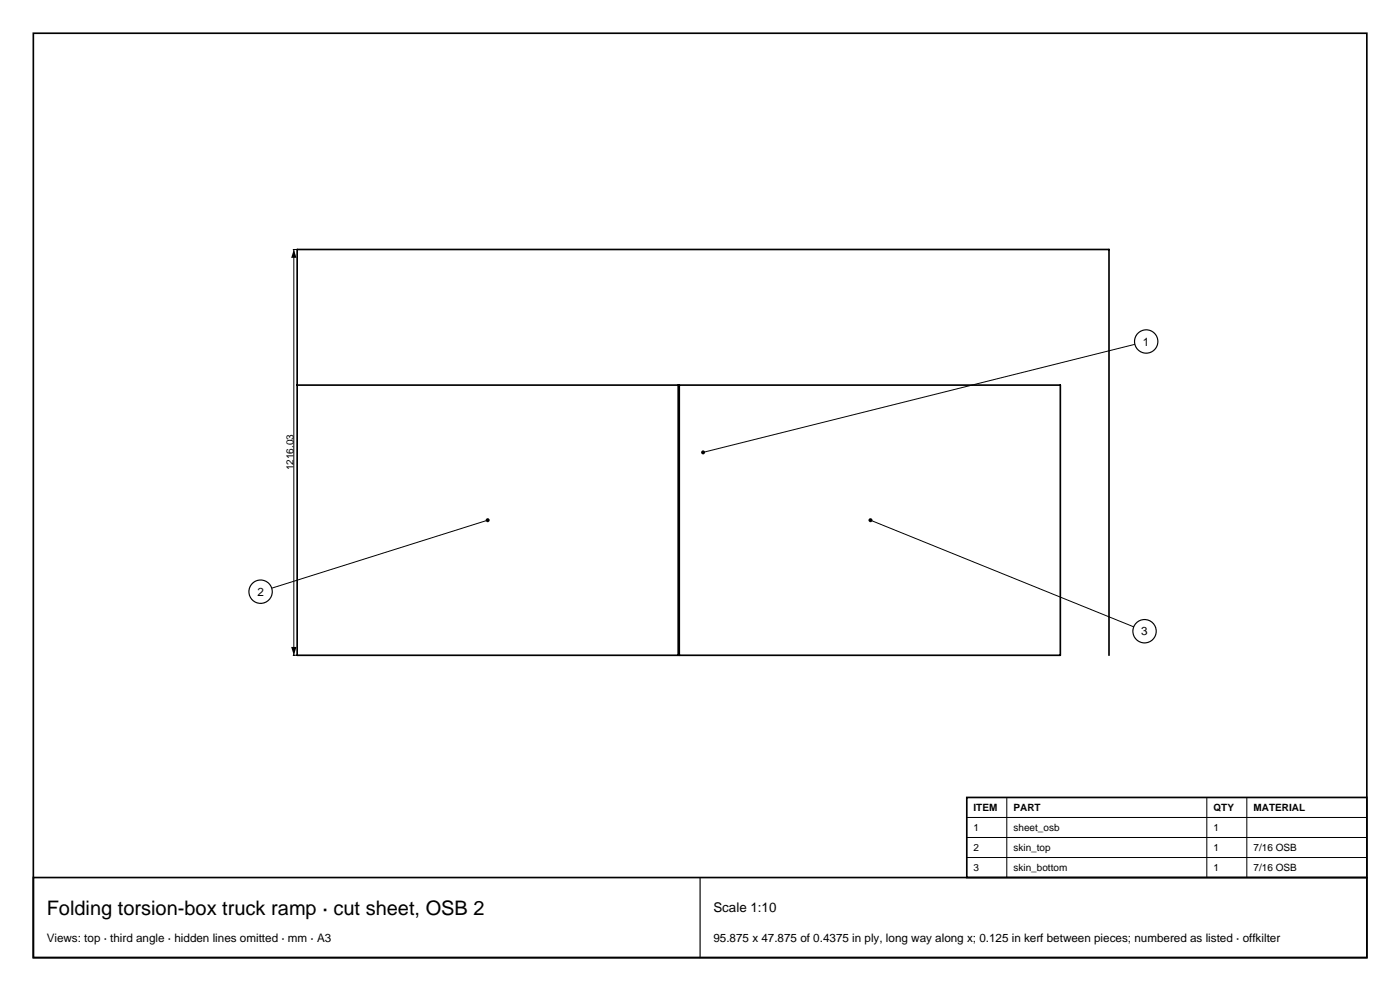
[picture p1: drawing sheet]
<svg xmlns="http://www.w3.org/2000/svg" width="420mm" height="297mm" viewBox="0 0 420 297" stroke-linecap="round" stroke-linejoin="round" font-family="sans-serif">
<defs><g id="words">
<text font-size="6" x="14" y="274.2">Folding torsion-box truck ramp · cut sheet, OSB 2</text>
<text font-size="4" x="214" y="273.4">Scale 1:10</text>
<g font-size="3.5">
<text x="342.9" y="103.6">1</text>
<text x="77.2" y="178.6">2</text>
<text x="342.4" y="190.4">3</text>
<text x="14" y="282.3">Views: top · third angle · hidden lines omitted · mm · A3</text>
<text x="214" y="282.3">95.875 x 47.875 of 0.4375 in ply, long way along x; 0.125 in kerf between pieces; numbered as listed · offkilter</text>
</g>
<g font-size="3">
<text x="88" y="141" transform="rotate(-90 88 141)">1216.03</text>
<text x="292" y="243.1">ITEM</text>
<text x="304" y="243.1">PART</text>
<text x="364" y="243.1">QTY</text>
<text x="376" y="243.1">MATERIAL</text>
<text x="292" y="249.1">1</text>
<text x="304" y="249.1">sheet_osb</text>
<text x="364" y="249.1">1</text>
<text x="292" y="255.1">2</text>
<text x="304" y="255.1">skin_top</text>
<text x="364" y="255.1">1</text>
<text x="376" y="255.1">7/16 OSB</text>
<text x="292" y="261.1">3</text>
<text x="304" y="261.1">skin_bottom</text>
<text x="364" y="261.1">1</text>
<text x="376" y="261.1">7/16 OSB</text>
</g>
</g></defs>
<path d="M10 10h400.1v277h-400.1zM89.2 115.4h114.3v81M203.8 196.4v-81h114.3v81h-228.9v-121.6h243.5v121.6" fill="none" stroke="#000" stroke-width=".5"/>
<path d="M87.9 74.8h1.3M88.2 74.8v121.6M146.3 155.9l-64.8 20.4M87.9 196.4h1.3" fill="none" stroke="#000" stroke-width=".3"/>
<g fill="#000">
<path d="M88.2 74.8l.8 2.5h-1.7zM87.3 193.9h1.7l-.8 2.5z"/>
<circle cx="146.3" cy="155.9" r=".6"/>
</g>
<circle cx="78.2" cy="177.3" r="3.5" fill="#fff" stroke="#000" stroke-width=".35"/>
<path d="M261.1 155.9l79 32" fill="none" stroke="#000" stroke-width=".3"/>
<circle cx="261.1" cy="155.9" r=".6" fill="#000"/>
<circle cx="343.4" cy="189.2" r="3.5" fill="#fff" stroke="#000" stroke-width=".35"/>
<path d="M340.5 103.2l-129.6 32.4" fill="none" stroke="#000" stroke-width=".3"/>
<circle cx="210.9" cy="135.6" r=".6" fill="#000"/>
<circle cx="343.9" cy="102.3" r="3.5" fill="#fff" stroke="#000" stroke-width=".35"/>
<path d="M290 239h120.1v24h-120.1z" fill="#fff" stroke="#000" stroke-width=".5"/>
<path d="M302 239v24M362 239v24M374 239v24M290 245h120.1M290 251h120.1M290 257h120.1" fill="none" stroke="#000" stroke-width=".3"/>
<path d="M10 263h400.1v24h-400.1z" fill="none" stroke="#000" stroke-width=".5"/>
<path d="M210 263v24" fill="none" stroke="#000" stroke-width=".35"/>
<use href="#words"/>
</svg>
